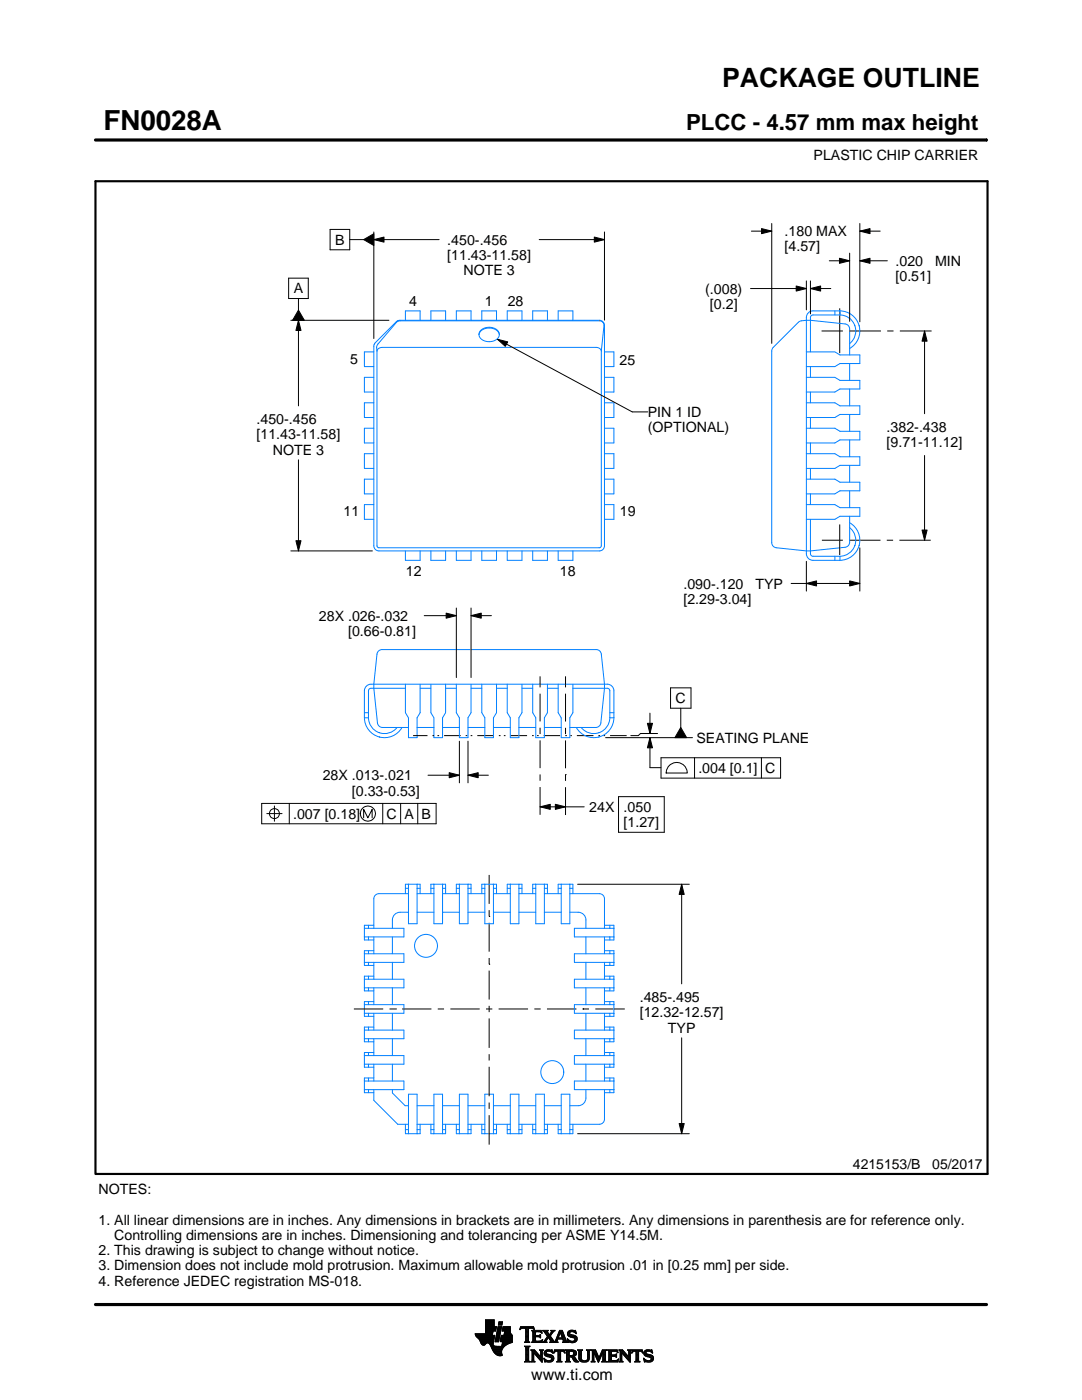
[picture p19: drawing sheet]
<svg xmlns="http://www.w3.org/2000/svg" width="216mm" height="279mm" viewBox="0 0 216 279" stroke-linecap="round" stroke-linejoin="round" font-family="sans-serif">
<defs><g id="words">
<text font-size="5.5" x="20.6" y="26">FN0028A</text>
<text font-size="5.3" x="144.1" y="17.4">PACKAGE OUTLINE</text>
<text font-size="4.4" x="136.9" y="26">PLCC - 4.57 mm max height</text>
<text font-size="3.2" x="106" y="275.3">www.ti.com</text>
<g font-size="2.8">
<text x="162.3" y="32">PLASTIC CHIP CARRIER</text>
<text x="156.6" y="47.1">.180 MAX</text>
<text x="66.9" y="48.8">B</text>
<text x="89.2" y="48.8">.450-.456</text>
<text x="89.2" y="51.9">[11.43-11.58]</text>
<text x="156.6" y="50.2">[4.57]</text>
<text x="178.7" y="53.1">.020</text>
<text x="186.6" y="53.1">MIN</text>
<text x="58.6" y="58.6">A</text>
<text x="92.5" y="54.9">NOTE 3</text>
<text x="140.7" y="58.6">(.008)</text>
<text x="178.7" y="56.1">[0.51]</text>
<text x="81.6" y="61">4</text>
<text x="96.8" y="61">1</text>
<text x="101.3" y="61">28</text>
<text x="141.7" y="61.6">[0.2]</text>
<text x="69.9" y="72.7">5</text>
<text x="123.6" y="72.8">25</text>
<text x="129.3" y="83.2">PIN 1 ID</text>
<text x="51.2" y="84.7">.450-.456</text>
<text x="51.2" y="87.7">[11.43-11.58]</text>
<text x="129.3" y="86.3">(OPTIONAL)</text>
<text x="176.9" y="86.2">.382-.438</text>
<text x="176.9" y="89.3">[9.71-11.12]</text>
<text x="54.4" y="90.8">NOTE 3</text>
<text x="68.5" y="103">11</text>
<text x="123.7" y="102.9">19</text>
<text x="81" y="115">12</text>
<text x="111.7" y="115">18</text>
<text x="136.4" y="117.5">.090-.120</text>
<text x="150.7" y="117.5">TYP</text>
<text x="63.6" y="123.9">28X .026-.032</text>
<text x="136.4" y="120.5">[2.29-3.04]</text>
<text x="69.5" y="126.9">[0.66-0.81]</text>
<text x="134.8" y="140.3">C</text>
<text x="139" y="148.3">SEATING PLANE</text>
<text x="64.4" y="155.7">28X .013-.021</text>
<text x="139.3" y="154.3">.004 [0.1] C</text>
<text x="70.2" y="158.8">[0.33-0.53]</text>
<text x="58.5" y="163.4">.007 [0.18]</text>
<text x="77.1" y="163.4">C A B</text>
<text x="117.6" y="162">24X .050</text>
<text x="124.4" y="165.1">[1.27]</text>
<text x="127.7" y="200">.485-.495</text>
<text x="127.7" y="203.1">[12.32-12.57]</text>
<text x="133.3" y="206.1">TYP</text>
<text x="170.2" y="233.3">4215153/B</text>
<text x="186" y="233.3">05/2017</text>
<text x="19.6" y="238.3">NOTES:</text>
<text x="19.6" y="244.4">1. All linear dimensions are in inches. Any dimensions in brackets are in millimeters. Any dimensions in parenthesis are for reference only.</text>
<text x="19.6" y="250.5">2. This drawing is subject to change without notice.</text>
<text x="22.8" y="247.5">Controlling dimensions are in inches. Dimensioning and tolerancing per ASME Y14.5M.</text>
<text x="19.6" y="253.5">3. Dimension does not include mold protrusion. Maximum allowable mold protrusion .01 in [0.25 mm] per side.</text>
<text x="19.6" y="256.6">4. Reference JEDEC registration MS-018.</text>
</g>
<text font-size=".4" x="103.1" y="28.1">SCALE 1.000</text>
</g></defs>
<g fill="none" stroke="#000" stroke-width=".2">
<path d="M19.1 27.9h177.7M196.8 27.7v.5M57.6 55.5h3.9v4.1h-3.9zM59.6 59.6v2.3M65.9 45.8h3.9v4.1h-3.9zM69.8 47.8h2.8M72.6 47.8l2-1.2v2.4zM74.6 47.8l2-.5v1zM74.6 46.3v21.3M74.6 47.8h13M107.6 47.8h13M118.6 47.3l2 .5-2 .5z"/>
<path d="M120.6 46.3v17.6M149.8 57.6h11.1M149.9 46.1h4.1M152 45.6l2 .5-2 .5zM154 44.6v23.9M158.9 57.1l2 .5-2 .5zM160.9 56.1v5.7M161.7 57.6l2-.5v1zM161.7 56.1v6.5M161.7 57.6h4.1M165.5 52h4M167.5 51.5l2 .5-2 .6z"/>
<path d="M169.5 50.5v13.6M171.6 46.1l2-.5v1zM171.6 52l2-.5v1.1zM171.6 44.6v19.6M171.6 52h5.5M171.6 46.1h4M58 63.9h19.6M59.6 61.9l1.1 2h-2.3zM59.6 63.9l.5 2.1h-1.1zM59.6 63.9v17.1M99.3 67.7l2 .5-.5 .9zM99.3 67.7l26.9 14.5h3.1"/>
<path d="M163.9 66.1h4.3M167.6 61.5v9M169.4 66.1h6.4M177 66.1h1.3M179.6 66.1h6.3M184.5 66.1l.5 2h-1zM184.5 66.1v16.5M59.6 91.8v18.1M184.5 90.9v16.9M58 109.9h16.3M59 107.9h1.1l-.5 2zM157.9 116.4h13.7"/>
<path d="M160.9 116.4l2-.5v1zM160.9 112v6M164 107.8h4.2M167.6 104.7v6.1M169.4 107.8h6.3M169.5 115.9l2.1 .5-2.1 .5zM171.6 109.3v8.7M176.9 107.8h1.3M179.5 107.8h6.2M184 105.8h1l-.5 2zM84.6 122.9h6.5M89 122.4l2.1 .5-2.1 .5z"/>
<path d="M91.1 121.3v13.9M94 122.9l2-.5v1zM94 121.3v13.9M94 122.9h4.1M107.8 135v2.2M107.8 138.4v5.6M112.8 135v2.2M112.8 138.4v5.6M133.8 137.3h4.1v4h-4.1zM85.4 154.7h6.3M89.6 154.2l2.1 .5-2.1 .5zM91.7 147.9v8.3"/>
<path d="M93.4 154.7l2-.5v1zM93.4 154.7h4M93.4 147.9v8.3M107.8 145.2v1.3M107.8 147.8v5.5M107.8 154.6v1.2M107.8 157.1v5.5M112.8 154.6h.1M112.8 145.3v1.2M112.8 147.8v5.5M112.8 154.6v1.2M112.8 157.1v5.6"/>
<path d="M120.8 147.2h17.4M123.4 159h9.1v7.1h-9.1zM129.2 144.4h1l-.5 2zM129.7 147.2l.5 2h-1zM129.7 147.2v6h2.2M129.7 142.3v4.1M131.2 146.4h-3.4l-.4 .4h-1.5M131.9 151.2h23.9v4.1h-23.9zM133.8 152.6a2.12 2.12 0 0 1 2.2-.2 2.12 2.12 0 0 1 1.1 1.9h-4.2l.1-.6 .3-.7zM135.8 145.2l1.2 2h-2.3zM135.8 141.3v3.9M138.6 151.2v4.1"/>
<path d="M151.9 151.2v4.1M52.2 160.3h34.8v4.1h-34.8zM53.2 162.4h3.1M54.8 160.8v3.1M57.7 160.3v4.1M72.6 163.2v-1.7l.8 1.7 .9-1.7v1.7M76.4 160.3v4.1M79.9 160.3v4.1M83.4 160.3v4.1M97.6 174.6v5.8M107.8 161l2-.5v1zM107.8 161h8.8"/>
<path d="M110.8 160.5l2 .5-2 .5zM115.3 176.5h22.2M136 176.5l.5 2h-1zM136 176.5v19.8M97.6 192.4h.1M97.6 182.9h.1M97.6 181.6v1.3M97.6 184.2v5.7M97.6 191.2v1.2M97.6 193.7v5.8M70.6 201.4h5.9M77.7 201.4h1.3"/>
<path d="M79 201.4h.1M80.2 201.4h5.9M87.3 201.4h1.3M89.9 201.4h5.8M97 201.4h1.2M97.6 200.7v1.3M97.6 203.3v5.8M97.6 210.4v1.2M97.6 212.9v5.9M99.5 201.4h5.9M106.6 201.4h1.3M109.1 201.4h5.9"/>
<path d="M116.3 201.4h.1M116.3 201.4h1.2M118.8 201.4h5.9M136 207.1v19.2M97.6 220v1.3M97.6 222.6v5.8M115.3 226.3h22.2M135.5 224.2h1l-.5 2.1zM94.8 266.2h3.5M94.8 266.3h3.5M94.9 266.4h3.3M94.9 266.5h3.8l-.2 1.2"/>
<path d="M94.9 266.5h3.8M95 266.6h3.7M95 266.7h3.7M95.1 266.8h3.6M95.2 266.9h3.4M95.3 267h3.3M95.4 267.1h3.2M95.5 267.2h3.1M95.6 267.3h3M95.7 267.4h2.8M95.7 267.5h2.8M95.8 267.6h2.7"/>
<path d="M95.8 267.7h2.7M95.9 267.8h2.6M95.9 267.9h2.5M95.9 268h2.5M96 268h1.1M96 268.1h1M96.1 268.2h.8M96.1 268.3h.7M96.2 268.4h.6M96.3 268.4h.4M96.9 266.1h1.4M96.9 266h1.4"/>
<path d="M96.9 265.9h1.4M96.9 265.8h1.5M96.9 265.7h1.5M96.9 264.7l2.2 .1-.2 .9h-.5l-.2 .8M96.9 265.6h2M96.9 265.5h2M96.9 265.4h2M96.9 265.3h2.1M96.9 265.2h2.1M96.9 265.1h2.1M96.9 265h2.1M96.9 264.9h2.1"/>
<path d="M96.9 264.8h2.2M96.9 264.6h1.7M96.9 264.5h1.7M96.9 264.4h1.7M96.9 264.3h1.7M96.9 264.2h1.7M96.9 264.1h1.7M96.9 264h1.7M96.9 263.9h1.7M96.9 263.8h1.7M96.9 263.7h1.7M96.9 263.6h1.7"/>
<path d="M96.9 263.5h1.7M96.9 263.4h1.7M97.5 268h.9M97.6 268.1h.8M97.7 268.2h.7M97.7 268.3h.7M97.8 268.4h.6M97.9 268.5h.6M97.9 268.6h.7M98 268.7h1.1M98 268.8h2.6M98 268.8h2.5"/>
<path d="M98.1 268.9h2.3M98.1 269h2.3M98.1 269.1h2.2M98.2 269.2h2.1M98.2 269.2h2M98.2 269.3h2M98.3 269.4h1.9M98.3 269.5h1.8M98.4 269.6h1.7M98.4 268v.4l.3 .2 2 .1M98.5 269.7h1.6M98.5 267.7l-.1 .3"/>
<path d="M98.5 269.8h1.6M98.6 269.9h1.5M98.6 264.8v-1.4h-1.7v2.8h-2.1l.1 .3 .8 .9 .6 1h.4l.5-.4 .4 .1 1 1.8 .8 .6h.8l-.1-1.1 .8-.9M98.6 270h1.5M98.7 270h1.4M98.8 270.1h1.3M98.8 267.7h.7M98.8 267.6h.7M98.8 267.5h.7M98.9 270.2h1.2M98.9 267.4h.7M98.9 267.3h.7"/>
<path d="M98.9 267.2h.7M98.9 267.1h.7M98.9 267h.7M98.9 270.3h1.3M99 266.9h.6M99 266.9h.7M99 266.8h.7M99 266.7h.7M99 266.6h.7M99 266.5h.7M99.1 270.4h1.1M99.1 266.4h.7"/>
<path d="M99.1 266.3h.7M99.1 266.2h.7M99.1 266.1h.7M99.1 266h.7M99.2 265.9h.7M99.2 265.8h.7M99.2 270.4h1M99.2 265.7h.7M99.2 265.6h.7M99.2 265.5h.7M99.3 265.4h.6M99.3 265.4h.7"/>
<path d="M99.3 265.3h.7M99.3 265.2h.7M99.3 265.1h.7M99.3 265h.7M99.4 270.5h.8M99.4 264.9h.7M99.4 264.8h.7M99.4 264.8h.7l-.6 3h-.7zM99.4 264.5l.2-.7h.7l-.2 .7h-.7M99.5 264.4h.6M99.5 264.3h.7M99.5 264.2h.7"/>
<path d="M99.5 264.1h.7M99.5 264h.7M99.5 263.9h.7M99.6 263.8h.7M99.8 270.6h.1M99.8 267.7h2.4M99.8 267.6h2.4M99.8 267.5h2.4M99.9 267.4h2.3M99.9 267.3h2.3M99.9 267.2h2.3M99.9 267.1h2.3"/>
<path d="M99.9 267h2.3M99.9 266.9h2.3M100 266.9h2.2M100 266.8h2.2M100 266.7h2.2M100 266.6h2.2M100 266.5h2.2M100.1 268.6h.7M100.2 268.5h.7M100.2 268.4h.8M100.2 268.4h.9M100.2 268.3h1"/>
<path d="M100.2 268.2h1.2M100.2 265.6h1.6M100.2 268.1h1.4M100.2 265.5h1.6M100.2 268h1.6M100.3 265.4h1.5M100.3 268h1.7M100.3 267.9h1.9M100.3 265.3h1.5M100.3 267.8h1.9M100.3 265.2h1.5M100.3 265.1h1.5"/>
<path d="M100.3 265h1.5M100.4 264.9h1.4M100.4 264.8h1.4M100.6 266.5l.1-.8h-.5l.2-.9h1.4l.1 1.1 .3 .6v1.4l-1.3 .6M100.6 266.4h1.5M100.6 266.3h1.4M100.6 266.2h1.4M100.6 266.1h1.3M100.7 266h1.2M100.7 265.9h1.2M100.7 265.8h1.1M100.7 265.7h1.1"/>
<path d="M102.2 266.5h-2.2l-.2 1.1 .1 .2h.4l-.2 .9M103.7 265.3h.1M103.8 265.2h.2M103.8 265h2.8M103.8 264.9h2.7M103.9 264.8h2.6M104.7 267.8h1M104.7 271.8h1.1M104.7 268.7h1M104.8 267.7h.7M104.8 271.7h.8M104.9 265.2h.6"/>
<path d="M104.9 268.9h.6M104.9 267.6h.6M104.9 267.5l-.2 .3M104.9 267.5h.6M104.9 267.4h.6M104.9 267.3h.6M104.9 267.2h.6M104.9 267.1h.6M104.9 267h.6M104.9 266.8h.6M104.9 266.7h.6M104.9 266.6h.6"/>
<path d="M104.9 266.5h.6M104.9 266.4h.6M104.9 266.3h.6M104.9 266.2h.6M104.9 266.1h.6M104.9 265.9h.6M104.9 265.8h.6M104.9 265.7h.6M104.9 265.6h.6M104.9 265.5h.6M104.9 265.4h.6M104.9 265.3h.6"/>
<path d="M104.9 271.5h.6M104.9 269h.6M104.9 271.4h.6M104.9 271.4v-2.4l-.2-.4h1.1l-.3 .4v2.4M104.9 271.4l-.2 .4h1.1l-.3-.4M104.9 271.3h.6M104.9 271.2h.6M104.9 271.1h.6M104.9 271h.6M104.9 270.9h.6M104.9 270.8h.6M104.9 270.6h.6"/>
<path d="M104.9 270.5h.6M104.9 270.4h.6M104.9 270.3h.6M104.9 270.2h.6M104.9 270.1h.6M104.9 270h.6M104.9 269.9h.6M104.9 269.8h.6M104.9 269.6h.6M104.9 269.5h.6M104.9 269.4h.6M104.9 269.3h.6"/>
<path d="M104.9 269.2h.6M104.9 269.1h.6M105.5 267.5l.2 .3M105.5 267.5v-2.3l.7-.1 .4 .3-.1-.6h-2.6l-.1 .6 .4-.3 .7 .1v2.3M105.7 267.8h-1M105.9 271.8h.8M105.9 269.4h.8M106.1 269.5h.7M106.1 267.8h2M106.1 271.7h.5M106.2 269.6h.7M106.2 271.5h.3"/>
<path d="M106.2 265.6h1.8M106.2 269.8h.8M106.2 271.4h.3M106.2 271.4l-.3 .4h.8l-.2-.4M106.2 271.3h.3M106.2 271.2h.3M106.2 271.1h.3M106.2 271h.3M106.2 270.9h.3M106.2 270.8h.3M106.2 270.6h.3M106.2 270.5h.3"/>
<path d="M106.2 270.4h.3M106.2 270.3h.3M106.2 270.2h.3M106.2 270.1h.3M106.2 270h1M106.2 269.9h.9M106.2 269.8v1.6M106.2 269.8l-.3-.4h.8l1.2 1.4M106.3 267.7h1.8M106.3 265.7h1.8M106.3 267.6h.6M106.3 265.8h.6"/>
<path d="M106.3 267.5l-.2 .3M106.3 267.5h.5M106.3 267.4h.5M106.3 267.3h.5M106.3 267.2h.5M106.3 267.1h.5M106.3 267h.5M106.3 266.8h.5M106.3 266.7h1.6M106.3 266.6h1.6M106.3 266.5h.5M106.3 266.4h.5"/>
<path d="M106.3 266.3h.5M106.3 266.2h.5M106.3 266.1h.5M106.3 265.9h.5M106.4 265.2h.2M106.5 270h.1M106.5 270v1.4M106.5 265.3h.1M106.6 270.1h.7M106.7 270.2h.7M106.8 270.3h.7M106.8 265.9l.2-.1h.6l.6 .2-.2-.5h-1.9l.2 .3v1.7"/>
<path d="M106.8 265.9v.6h.8l.3-.2v.7M106.9 270.4h.7M107 270.5h.7M107.1 270.6h.7M107.2 270.8h1M107.3 270.9h.9M107.4 271h.8M107.5 271.1h.7M107.6 271.2h.6M107.6 266.5h.3M107.7 271.3h.5M107.7 269.4h.7"/>
<path d="M107.7 266.8h.2M107.7 267.6h.5M107.8 266.4h.1M107.8 271.4h.4M107.8 267h.1M107.8 265.8h.3M107.8 269.5h.5M107.9 271.5h.3M107.9 269.6h.3M107.9 267l-.3-.2h-.8l.1 .8h.9l.5-.2M107.9 269.8h.3M107.9 270.6h.3"/>
<path d="M107.9 270.5h.3M107.9 270.4h.3M107.9 270.3h.3M107.9 270.2h.3M107.9 270.1h.3M107.9 270h.3M107.9 269.9h.3M107.9 269.8v1M107.9 269.8l-.2-.4h.7l-.2 .4M108 271.7h.2M108 265.9h.1M108 267.5h.2"/>
<path d="M108.1 271.8h.1M108.1 266.1h.1M108.2 267.4h.1M108.2 269.8v2.1l-1.7-1.9M108.2 267.8h.9M108.3 267.4l-.2 .5-2-.1M108.3 265.6h1M108.5 267.7h.5M108.5 271.1l.8 .4h.5l.2-.2-.1-.3-1-.4-.3-.3 .1-.7 .8-.2 .5 .1 .2-.1 .1 .6-.9-.3-.3 .1-.1 .3 1.3 .4 .2 .6M108.5 271.1h.1M108.5 265.7h.7M108.5 271.2h.2"/>
<path d="M108.6 271.3h.2M108.6 270.1h.4M108.6 270h.4M108.6 270.2h.6M108.6 267.6h.4M108.6 271.4h.4M108.6 269.9h.4M108.6 270.3h1M108.6 265.8h.7M108.6 271.5h.8M108.6 269.8h.5M108.7 271.7h1.5"/>
<path d="M108.7 270.4h1.3M108.7 267.5h.3M108.7 271.8h.1M108.7 265.9h.6M108.7 269.6h1.5M108.8 267.4h.3M108.8 270.5h1.5M108.8 266.1h.6M108.8 269.5h1.4M108.8 267.3h.4M108.9 266.2h.6M108.9 267.2h.4"/>
<path d="M108.9 266.3h.6M108.9 270.6h1.5M109 267.1h.3M109 266.4h1M109.1 271.8h.9M109.1 269.4h.7M109.1 267h.9M109.1 266.5h.8M109.1 267.8h-.9M109.2 266.8h.8M109.2 266.6h.6M109.2 266.7h.7"/>
<path d="M109.2 266.7l-.6 .9-.4 .2M109.3 270.8h1.1M109.5 267.1h.6M109.6 267.2h.6M109.7 271.5h.7M109.7 267.3h.6M109.7 267.8l.2-.1-.5-.8-.4 .8 .1 .1M109.7 267.8h1.6M109.7 266.3h.4M109.7 267.4h.6M109.8 270.9h.7M109.8 266.2h.3"/>
<path d="M109.8 266.6l.9 1.2 1-2.3h.5l.8 2.1 .3 .2M109.8 267.5h.6M109.9 266.1h.3M109.9 269.8h.4M109.9 267.6h.6M109.9 267.7h.7M109.9 271.4h.5M109.9 265.9h.4M110 271h.5M110 265.6h.7M110 265.9l-.4 .5-.4-.6 .2-.3h-1.1l.9 1.2M110 265.9l.1-.2-.2-.2h.8l-.9 1.1"/>
<path d="M110 271.3h.5M110 265.8h.4M110 271.1h.5M110 271.2h.5M110.1 269.4h.1M110.1 265.7h.4M110.1 269.9h.2M110.2 270h.1M110.5 270h.1M110.5 269.9h.2M110.5 271.1l-.3 .6-.7 .2-.6-.2-.2 .1-.2-.7M110.5 269.8h.3"/>
<path d="M110.6 269.6h2.1M110.6 269.5h2M110.6 269.4h2M110.7 267.7h.5M110.8 267.6h.4M110.9 267.5h.3M110.9 267.4h.3M111 267.3h.3M111 267.2h1.8M111 267.1h1.8M111.1 267h.3M111.1 271.8h1"/>
<path d="M111.1 266.8h.4M111.2 266.7h.3M111.2 267.5l.1-.2h1l.1 .2M111.2 267.5v.3h.1M111.2 266.6h.3M111.3 266.5h.3M111.3 271.7h.6M111.3 266.4h.3M111.3 271.5h.6M111.3 267.8h-1.6M111.3 269.8h.6M111.4 266.3h.3"/>
<path d="M111.4 271.4h.5M111.4 271.4l-.1-1.7h-.4l-.4 .4 .2-.7h1.9l.1 .7-.4-.4h-.4v1.7M111.4 270.5h.5M111.4 270.4h.5M111.4 270.3h.5M111.4 270.2h.5M111.4 270.1h.5M111.4 270h.5M111.4 269.9h.5M111.4 271.4l-.3 .4h1l-.2-.4M111.4 271.3h.5M111.4 271.2h.5"/>
<path d="M111.4 271.1h.5M111.4 271h.5M111.4 270.9h.5M111.4 270.8h.5M111.4 270.6h.5M111.4 266.2h.3M111.4 266.1h.4M111.5 265.9h.9M111.5 265.8h.8M111.6 265.7h.7M111.6 265.6h.6M111.8 265.9l.4 1.1h-.8z"/>
<path d="M111.9 266.1h.5M111.9 266.2h.5M111.9 266.3h.6M112 266.4h.5M112 266.5h.6M112.1 266.6h.5M112.1 266.7h.6M112.1 266.8h.6M112.2 267h.5M112.2 267.8h1.1M112.3 267.3h.6M112.3 267.4h.6"/>
<path d="M112.4 267.5h.6M112.4 267.5v.3h-.2M112.4 269.8h.3M112.4 267.6h.6M112.4 267.7h.7M112.6 269.9h.1M112.6 270h.2M112.8 271.8h1M112.8 269.4h1.6M113 269.5h1.7M113 271.7h.7M113 269.6h1.9"/>
<path d="M113 271.5h.6M113 269.8h.6M113 271.4h.6M113 271.4l-.2 .4h1l-.2-.4M113 271.3h.6M113 271.2h.6M113 271.1h.6M113 271h.6M113 270.9h.6M113 270.8h1.5M113 270.6h1.6M113 270.5h1.8"/>
<path d="M113 270.4h.6M113 270.3h.6M113 270.2h.6M113 270.1h.6M113 270h.6M113 269.9h.6M113 269.8v1.6M113 269.8l-.2-.4h1.5l.5 .2 .2 .3v.4l-.2 .3-.4 .1M113.2 267.3h.2M113.2 267.4h.3M113.2 266.2h.5M113.2 266.3h.6"/>
<path d="M113.2 266.1h.5M113.3 267.5h.3M113.3 267.8h-1.1M113.3 266.4h.9M113.3 265.9h.4M113.3 267.6h.6M113.3 266.5h1.3M113.3 267.7h1.6M113.3 265.8h.5M113.3 267.8h.2M113.4 266.6h1.5M113.4 265.7h1.5"/>
<path d="M113.4 265.7l.5-.2 .7 .1 .2-.1 .1 .7-.7-.4h-.4l-.1 .3 .1 .2 .9 .2 .4 .3 .1 .5-.3 .5-.6 .2-.7-.2-.2 .1-.2-.7 .9 .5 .4-.1 .2-.3-.1-.3-1.2-.4-.2-.5zM113.5 266.7h1.5M113.5 265.6h1.4M113.6 271.4v-.6h.4l.7 .9 .8 .1M113.6 269.9l.1-.2 .7 .2v.4l-.4 .2M113.6 269.9v.6M113.7 267.8h1.1M113.8 266.8h1.3M113.8 265.5h.6M114 268h.4M114.1 270.9h.6M114.2 271h.6"/>
<path d="M114.2 271.1h.7M114.3 271.2h.6M114.3 267h.8M114.3 269.8h.7M114.3 270.4h.6M114.4 271.3h.6M114.4 270.7l1.1 1.1M114.4 270.7h.1M114.4 271.4h.7M114.4 269.9h.6M114.4 270.3h.6M114.5 267.6h.5"/>
<path d="M114.5 270.2h.5M114.5 270h.5M114.5 265.8h.4M114.5 270.1h.5M114.5 271.5h.7M114.6 271.7h.7M114.6 267.1h.6M114.6 267.5h.5M114.7 267.2h.5M114.7 267.4h.5M114.7 265.9h.3M114.7 267.3h.5"/>
<path d="M114.7 271.8h.8M114.8 266.1h.2M114.9 266.2h.1M115.3 269.4h.9M115.4 269.5h.7M115.5 269.6h.5M115.5 269.8h.5M115.5 269.8v1.4l.4 .5 .6 .2 .6-.1 .4-.3 .1-.5M115.5 271h.5M115.5 270.9h.5M115.5 270.8h.5M115.5 270.6h.5"/>
<path d="M115.5 270.5h.5M115.5 270.4h.5M115.5 270.3h.5M115.5 270.2h.5M115.5 270.1h.5M115.5 270h.5M115.5 269.9h.5M115.5 269.8l-.2-.4h.9l-.2 .4M115.5 271.1h.5M115.5 271.2h.5M115.5 271.3h.6M115.6 271.4h.6"/>
<path d="M115.7 271.5h.8M115.8 271.7h1.5M116 271l.2 .4 .4 .2 .5-.2 .2-.4M116 269.8v1.2M116 271.8h1.1M116.8 271.5h.6M117 269.4h.8M117.1 271.4h.4M117.2 269.5h.5M117.2 271.3h.4M117.2 269.6h.4M117.2 271.2h.4"/>
<path d="M117.2 271.1h.4M117.3 269.8h.3M117.3 271h.3M117.3 270.9h.3M117.3 270.8h.3M117.3 270.6h.3M117.3 270.5h.3M117.3 270.4h.3M117.3 270.3h.3M117.3 270.2h.3M117.3 270.1h.3M117.3 270h.3"/>
<path d="M117.3 269.9h.3M117.6 269.8l.2-.4h-.8l.2 .3 .1 1.3M117.6 269.8v1.2M118 271.8h.7M118 269.4h.8M118.1 269.5h.8M118.1 271.7h.5M118.2 269.6h.7M118.2 271.5h.3M118.2 269.8h.8M118.2 271.4h.3M118.2 269.8l-.2-.4h.8l.7 1.6 .7-1.6h.9l-.3 .4"/>
<path d="M118.2 271.4l-.2 .4h.7l-.2-.4M118.2 271.3h.3M118.2 271.2h.3M118.2 271.1h.3M118.2 271h.3M118.2 270.9h.3M118.2 270.8h.3M118.2 270.6h.3M118.2 270.5h.3M118.2 270.4h.3M118.2 270.3h.3M118.2 270.2h.3"/>
<path d="M118.2 270.1h.3M118.2 270h.9M118.2 269.9h.8M118.2 269.8v1.6M118.6 270.1h.5M118.6 270.2h.6M118.7 270.3h.5M118.7 270.4h.6M118.8 270.5h.5M118.8 270.6h.6M118.9 270.8h.5M118.9 270.9h.6"/>
<path d="M119 271h.8M119 271.1h.8M119.1 271.2h.6M119.1 271.3h.6M119.2 271.4h.4M119.2 271.5h.4M119.3 271.7h.2M119.3 271.8h.2M119.6 270.9h.3M119.6 270.8h.3M119.7 270.6h.3M119.7 270.5h.3"/>
<path d="M119.8 270.4h.3M119.8 270.3h.3M119.9 270.2h.3M119.9 270.1h.3M120 270h.8M120 269.9h.8M120 269.8h.8M120.1 271.8h1M120.1 269.6h.7M120.1 269.5h.8M120.2 269.4h.9M120.2 271.7h.7"/>
<path d="M120.3 271.5h.5M120.3 271.4h.5M120.3 271.4l-.2 .4h1l-.3-.4M120.3 271.4v-1.5l-.9 2-.9-2v1.5M120.3 271.3h.5M120.3 271.2h.5M120.3 271.1h.5M120.3 271h.5M120.3 270.9h.5M120.3 270.8h.5M120.3 270.6h.5M120.3 270.5h.5"/>
<path d="M120.3 270.4h.5M120.3 270.3h.5M120.3 270.2h.5M120.3 270.1h.5M120.8 269.8v1.6M121.2 271.8h2M121.2 269.4h1.9M121.4 269.5h1.8M121.4 271.7h1.9M121.5 269.6h1.7M121.5 271.5h1.8M121.5 269.8h.5"/>
<path d="M121.5 271.4h.5M121.5 269.8l-.3-.4h1.9l.2 .6M121.5 269.9h.5M121.5 269.8v1.6M121.5 271.3h.5M121.5 271.2h.5M121.5 271.1h.5M121.5 271h.5M121.5 270.9h.5M121.5 270.8h.5M121.5 270.6h1.5M121.5 270.5h1.5"/>
<path d="M121.5 270.4h1.5M121.5 270.3h.5M121.5 270.2h.5M121.5 270.1h.5M121.5 270h.5M122.6 270.4l.4-.2v.7l-.2-.2h-.8v.8h.2M122.9 270.8h.1M122.9 270.3h.1M123 269.8h.3M123.1 271.4h.3M123.2 269.9h.1M123.3 270h.1"/>
<path d="M123.3 270l-.4-.3h-.8l-.1 .7M123.3 271.3h.1M123.4 271.2h.1M123.4 271.2l-.2 .6h-2l.3-.4M123.4 271.2l-.3 .3h-.4M123.5 271.8h.8M123.5 269.4h.7M123.6 269.5h.7M123.7 271.7h.5M123.7 269.6h.7M123.7 271.5h.4M123.7 269.8h.8"/>
<path d="M123.7 271.4h.4M123.7 271.4l-.2 .4h.8l-.2-.4M123.7 271.3h.4M123.7 271.2h.4M123.7 271.1h.4M123.7 271h.4M123.7 270.9h.4M123.7 270.8h.4M123.7 270.6h.4M123.7 270.5h.4M123.7 270.4h.4M123.7 270.3h.4"/>
<path d="M123.7 270.2h.4M123.7 270.1h.4M123.7 270h1M123.7 269.9h.9M123.7 269.8v1.6M123.7 269.8l-.2-.4h.7l1.2 1.4 .1-1M124.1 270v1.4M124.1 270h.1M124.2 270.1h.6M124.2 270.2h.7M124.3 270.3h.7M124.4 270.4h.7"/>
<path d="M124.5 270.5h.7M124.6 270.6h.7M124.7 270.8h1.1M124.8 270.9h1M124.9 271h.9M125 271.1h.8M125.1 271.2h.7M125.2 271.3h.6M125.2 269.4h.8M125.3 271.4h.5M125.4 269.5h.5M125.4 271.5h.4"/>
<path d="M125.4 269.6h.4M125.5 269.8h.3M125.5 269.8l-.3-.4h.8l-.2 .4M125.5 270.4h.3M125.5 270.3h.3M125.5 270.2h.3M125.5 270.1h.3M125.5 270h.3M125.5 269.9h.3M125.5 270.6h.3M125.5 270.5h.3M125.5 271.7h.3"/>
<path d="M125.6 271.8h.2M125.8 269.8v2.1l-1.7-1.9M126 270h.1M126.1 269.9h.1M126.1 269.8h.3M126.1 269.6h2.1M126.2 269.5h2M126.2 269.4h2M126.6 271.8h1.1M126.9 271.7h.6M126.9 271.5h.5M126.9 269.8h.5"/>
<path d="M126.9 271.4h.5M126.9 271.4v-1.7h-.5l-.3 .4 .1-.7h1.9l.2 .7-.4-.4h-.5v1.7M126.9 270.5h.5M126.9 270.4h.5M126.9 270.3h.5M126.9 270.2h.5M126.9 270.1h.5M126.9 270h.5M126.9 269.9h.5M126.9 271.4l-.3 .4h1.1l-.3-.4M126.9 271.3h.5M126.9 271.2h.5"/>
<path d="M126.9 271.1h.5M126.9 271h.5M126.9 270.9h.5M126.9 270.8h.5M126.9 270.6h.5M128 269.8h.3M128.1 269.9h.2M128.2 270h.1M128.4 271.1h.1M128.4 271.2h.2M128.5 271.3h.2M128.5 270.1h.4"/>
<path d="M128.5 270h.4M128.5 270.2h.6M128.5 271.4h.4M128.5 269.9h.4M128.5 270.3h1M128.5 271.5h.8M128.5 269.8h.5M128.6 271.7h1.5M128.6 270.4h1.3M128.6 271.8h.1M128.6 269.6h1.5M128.7 270.5h1.5"/>
<path d="M128.7 269.5h1.4M128.8 270.6h1.5M128.9 271.8h1M129 269.4h.7M129.1 270.8l-.6-.4 .1-.7 .5-.3 .8 .1 .2-.1 .1 .7-.8-.4-.4 .1-.1 .2 1.3 .5 .2 .6M129.1 270.8l.8 .2v.4l-.7 .1-.8-.4M129.2 270.8h1.1M129.6 271.5h.7M129.6 270.9h.8M129.8 269.8h.4M129.8 271.4h.5M129.9 271h.5"/>
<path d="M129.9 271.3h.5M129.9 271.1h.5M129.9 271.2h.5M129.9 269.4h.2M130 269.9h.2M130.1 270h.1M130.4 271.1l-.3 .6-.7 .2-.6-.2-.2 .1-.2-.7"/>
<circle cx="54.8" cy="162.4" r="1.01"/>
<circle cx="73.4" cy="162.4" r="1.52"/>
</g>
<g fill="#000">
<path d="M72.6 47.8l2-1.2v2.4zM74.6 47.8l2-.5v1zM118.6 47.3l2 .5-2 .5zM152 45.6l2 .5-2 .5zM158.9 57.1l2 .5-2 .5zM161.7 57.6l2-.5v1zM167.5 51.5l2 .5-2 .6zM171.6 46.1l2-.5v1zM171.6 52l2-.5v1.1zM59.6 63.9l.5 2.1h-1.1zM59.6 61.9l1.1 2h-2.3zM99.3 67.7l2 .5-.5 .9z"/>
<path d="M184.5 66.1l.5 2h-1zM59 107.9h1.1l-.5 2zM160.9 116.4l2-.5v1zM169.5 115.9l2.1 .5-2.1 .5zM184 105.8h1l-.5 2zM89 122.4l2.1 .5-2.1 .5zM94 122.9l2-.5v1zM89.6 154.2l2.1 .5-2.1 .5zM93.4 154.7l2-.5v1zM129.2 144.4h1l-.5 2zM129.7 147.2l.5 2h-1zM135.8 145.2l1.2 2h-2.3z"/>
<path d="M107.8 161l2-.5v1zM110.8 160.5l2 .5-2 .5zM136 176.5l.5 2h-1zM135.5 224.2h1l-.5 2.1z"/>
</g>
<path d="M19 36.2h178.1v198.1h-178.1z" fill="none" stroke="#000" stroke-width=".43"/>
<path d="M19 27.9h177.8M19 260.3h177.8" fill="none" stroke="#000" stroke-width=".63"/>
<g fill="none" stroke="#0080ff" stroke-width=".2">
<path d="M74.6 70.2h-1.9v3h1.9M74.6 75.3h-1.9v2.9h1.9M74.9 68.4l4.2-4.2 .5-.3h40a1.02 1.02 0 0 1 1 1v44a1.02 1.02 0 0 1-1 1h-44a1.02 1.02 0 0 1-1-1v-39.8zM75.2 70l.4-.4 .6-.3h42.8l.7 .3 .3 .4M80.9 63.9v-1.9h2.9v1.9M86 63.9v-1.9h2.9v1.9M91.1 63.9v-1.9h2.9v1.9M95.6 66.8l.1 .5 .5 .5 .6 .3 .8 .1 .8-.1 .6-.3 .5-.5 .1-.5M95.6 66.8l.1-.6 .5-.5 .6-.3 .8-.1 .8 .1 .6 .3 .5 .5 .1 .6M96.1 63.9v-1.9h3v1.9M99.6 66.8l-.2-.5-.4-.5-.7-.2-.7-.1-.7 .1-.7 .2-.4 .5-.2 .5M101.2 63.9v-1.9h3v1.9"/>
<path d="M106.3 63.9v-1.9h2.9v1.9M111.4 63.9v-1.9h2.9v1.9M119.6 64h-39.8l-.7 .3-3.7 4.3a1.34 1.34 0 0 0-.2 1.4M119.6 64a.92 .92 0 0 1 .9 .9l-.5 5.1M120 70v38.9l-.1 .2-.3 .2h-44.2l-.2-.4v-38.9M120.6 75.3h1.9v2.9h-1.9M120.6 70.2h1.9v3h-1.9M160.9 75.3h5.7l1 .6h4v1.7h-4l-1 .6h-5.7M160.9 70.2h5.7l1 .6h4v1.8h-4l-1 .6h-5.7M161.7 73.2v2.1M161.7 78.2v2.2M166.6 62v.9"/>
<path d="M167.6 62v.9M169.5 70.8v-5.1a1.02 1.02 0 0 0-.9-1.1l-6.9-.7a3.2 3.2 0 0 0-2.4 .4l-5 5-.3 .7v38.3a1.02 1.02 0 0 0 .9 1l6.8 .6 6.9-.7a1.02 1.02 0 0 0 .9-1v-5.2M169.5 72.6v3.3M169.5 77.6v3.4M169.5 69.5a4 4 0 0 0 1.9-4.5 4 4 0 0 0-3.8-3h-5.4a1.32 1.32 0 0 0-1.3 1.4v47.1a1.32 1.32 0 0 0 1.3 1.3h5.4a4 4 0 0 0 3.8-3 4 4 0 0 0-1.9-4.5M169.5 68.6a3.2 3.2 0 0 0 1.1-3.6 3.2 3.2 0 0 0-3-2.1h-5.4l-.4 .2-.1 7.1M74.6 80.4h-1.9v2.9h1.9M74.6 85.5h-1.9v2.9h1.9M74.6 90.5h-1.9v3h1.9M74.6 95.6h-1.9v3h1.9M120.6 95.6h1.9v3h-1.9M120.6 90.5h1.9v3h-1.9"/>
<path d="M120.6 85.5h1.9v2.9h-1.9M120.6 80.4h1.9v2.9h-1.9M160.9 95.6h5.7l1 .6h4v1.8h-4l-1 .6h-5.7M160.9 90.5h5.7l1 .7h4v1.7h-4l-1 .6h-5.7M160.9 85.5h5.7l1 .6h4v1.7h-4l-1 .6h-5.7M160.9 80.4h5.7l1 .6h4v1.7h-4l-1 .6h-5.7M161.7 83.3v2.2M161.7 88.4v2.1M161.7 93.5v2.1M161.7 98.6v2.1M169.5 82.7v3.4M169.5 87.8v3.4"/>
<path d="M169.5 92.9v3.3M169.5 98v3.3M74.6 100.7h-1.9v2.9h1.9M80.9 109.9v1.9h2.9v-1.9M86 109.9v1.9h2.9v-1.9M91.1 109.9v1.9h2.9v-1.9M96.1 109.9v1.9h3v-1.9M101.2 109.9v1.9h3v-1.9M106.3 109.9v1.9h2.9v-1.9M111.4 109.9v1.9h2.9v-1.9M120.6 100.7h1.9v2.9h-1.9M160.9 100.7h5.7l1 .6h4v1.7h-4l-1 .6h-5.7"/>
<path d="M161.7 103.6l.1 7.2 .4 .2h5.4a3.2 3.2 0 0 0 3-2.1 3.2 3.2 0 0 0-1.1-3.6M166.6 111v.8M167.6 111v.8M80.9 137.4h-7.1l-.3 .5v5.3a3.2 3.2 0 0 0 2.2 3 3.2 3.2 0 0 0 3.5-1M80.9 136.5v5.7l.6 1.1v3.9h1.7v-3.9l.6-1.1v-5.7M83.8 137.4h2.2M86 136.5v5.7l.6 1.1v3.9h1.7v-3.9l.6-1.1v-5.7M88.9 137.4h2.2M91.1 136.5v5.7l.6 1.1v3.9h1.7v-3.9l.6-1.1v-5.7M94 137.4h2.1M96.1 136.5v5.7l.6 1.1v3.9h1.8v-3.9l.6-1.1v-5.7M99.1 137.4h2.1"/>
<path d="M101.2 136.5v5.7l.6 1.1v3.9h1.7v-3.9l.7-1.1v-5.7M104.2 137.4h2.1M106.3 136.5v5.7l.6 1.1v3.9h1.7v-3.9l.6-1.1v-5.7M109.2 137.4h2.2M111.4 136.5v5.7l.6 1.1v3.9h1.7v-3.9l.6-1.1v-5.7M114.3 137.4h7.1l.3 .5v5.3a3.2 3.2 0 0 1-2.2 3 3.2 3.2 0 0 1-3.5-1M72.7 142.2h.8M72.7 143.3h.8M80.2 145.2a4 4 0 0 1-4.5 1.9 4 4 0 0 1-3-3.9v-5.3a1.32 1.32 0 0 1 1.3-1.4h47.2a1.32 1.32 0 0 1 1.3 1.4v5.3a4 4 0 0 1-3 3.9 4 4 0 0 1-4.5-1.9M81.5 145.2h-5.2a1.02 1.02 0 0 1-1-.9l-.7-6.9 .6-6.9a1.02 1.02 0 0 1 1-.9h42.8a1.02 1.02 0 0 1 1 .9l.6 6.9-.7 6.9a1.02 1.02 0 0 1-1 .9h-5.2M83.2 145.2h3.4M88.3 145.2h3.4"/>
<path d="M93.4 145.2h3.3M98.5 145.2h3.3M103.5 145.2h3.4M108.6 145.2h3.4M121.7 143.3h.8M121.7 142.2h.8M80.9 177.3h.6M80.9 178.4v-1.9h2.9v1.9M81.5 176.5v7.9h1.7l.1-7.9M81.5 178.4h-5.9a1.02 1.02 0 0 0-1 1v5.9M83.2 178.4h3.4M83.8 177.3h-.6"/>
<path d="M86 177.3h.6M86 178.4v-1.9h2.9v1.9M86.6 176.5v7.9h1.7v-7.9M88.3 178.4h3.4M88.9 177.3h-.6M91.1 177.3h.6M91.1 178.4v-1.9h2.9v1.9M91.6 176.5l.1 7.9h1.7v-7.9M93.4 178.4h3.3M94 177.3h-.6M96.1 177.3h.6M96.1 178.4v-1.9h3v1.9"/>
<path d="M96.7 176.5h.1M96.7 177.3h.1M96.7 176.5v7.9h1.8v-7.9M98.5 178.4h3.3M98.5 176.5h.1M98.5 177.3h.1M98.5 177.3h.6M101.2 177.3h.6M101.2 178.4v-1.9h3v1.9M101.8 176.5h.1M101.8 177.3h.1M101.8 176.5v7.9h1.7v-7.9"/>
<path d="M103.5 178.4h3.4M103.6 176.5h-.1M103.6 177.3h-.1M103.6 177.3h.6M106.3 177.3h.6M106.3 178.4v-1.9h2.9v1.9M106.9 176.5v7.9h1.7l.1-7.9M108.6 178.4h3.4M109.2 177.3h-.6M111.4 177.3h.6M111.4 178.4v-1.9h2.9v1.9M112 176.5v7.9h1.7v-7.9"/>
<path d="M113.7 178.4h5.9a1.02 1.02 0 0 1 1 1v5.9M114.3 177.3h-.6M72.7 190.3h7.9v1.8h-7.9M72.7 195.4h7.9v1.7l-7.9 .1M72.7 185.2l7.9 .1v1.7h-7.9M73.5 189.7v.6M73.5 194.8v.6M73.5 184.7v.6M73.5 199.9v.6M73.5 192.1v.6M73.5 197.1v.7M73.5 187v.6"/>
<path d="M74.6 184.7h-1.9v2.9h1.9M74.6 189.7h-1.9v3h1.9M74.6 194.8h-1.9v3h1.9M74.6 199.9h-1.9v2.9h1.9M74.6 187v3.3M74.6 192.1v3.3M74.6 197.1v3.4M78.3 187v3.3M78.3 192.1v3.3M78.3 197.1v3.4M81.5 182.1h-1.7a1.52 1.52 0 0 0-1.5 1.5v1.7M83.2 182.1h3.4"/>
<path d="M88.3 182.1h3.4M93.4 182.1h3.3M98.5 182.1h3.3M103.5 182.1h3.4M108.6 182.1h3.4M113.7 182.1h1.7a1.52 1.52 0 0 1 1.5 1.5v1.7M116.9 187v3.3M116.9 192.1v3.3M116.9 197.1v3.4M120.6 187v3.3M120.6 192.1v3.3M120.6 197.1v3.4"/>
<path d="M120.6 184.7h1.9v2.9h-1.9M120.6 189.7h1.9v3h-1.9M120.6 194.8h1.9v3h-1.9M120.6 199.9h1.9v2.9h-1.9M121.7 197.1v.7M121.7 192.1v.6M121.7 187v.6M121.7 194.8v.6M121.7 189.7v.6M121.7 184.7v.6M121.7 199.9v.6M122.5 195.4h-7.9v1.7l7.9 .1"/>
<path d="M122.5 190.3h-7.9v1.8h7.9M122.5 185.2l-7.9 .1v1.7h7.9M72.7 205.6h.1M72.7 210.6l7.9 .1v1.7h-7.9M72.7 215.7h7.9v1.8h-7.9M72.7 200.5h.1M72.7 207.3h.1M72.7 202.2v.1M72.7 200.5h7.9v1.7h-7.9M72.7 205.6h7.9v1.7h-7.9M73.5 205.6h.1M73.5 210.1v.6"/>
<path d="M73.5 215.1v.6M73.5 200.5h.1M73.5 202.3v.5M73.5 205v.6M73.5 207.3v.6M73.5 207.3h.1M73.5 212.4v.6M73.5 217.5v.6M73.5 202.2v.1M74.6 205h-1.9v2.9h1.9M74.6 210.1h-1.9v2.9h1.9M74.6 215.1h-1.9v3h1.9"/>
<path d="M74.6 202.2v3.4M74.6 207.3v3.4M74.6 212.4v3.3M74.6 217.5v2.1l4.8 4.8h2.1M78.3 217.5v.6l2.5 2.6h.7M78.3 202.2v3.4M78.3 207.3v3.4M78.3 212.4v3.3M116.9 217.5v1.6a1.52 1.52 0 0 1-1.5 1.6h-1.7M116.9 202.2v3.4M116.9 207.3v3.4M116.9 212.4v3.3"/>
<path d="M120.6 217.5v5.9a1.02 1.02 0 0 1-1 1h-5.9M120.6 202.2v3.4M120.6 207.3v3.4M120.6 212.4v3.3M120.6 205h1.9v2.9h-1.9M120.6 210.1h1.9v2.9h-1.9M120.6 215.1h1.9v3h-1.9M121.7 217.5v.6M121.7 212.4v.6M121.7 202.2v.1M121.7 207.3h.1M121.7 205.6h.1"/>
<path d="M121.7 200.5h.1M121.7 215.1v.6M121.7 210.1v.6M121.7 202.3v.5M121.7 205v.6M121.7 207.3v.6M122.5 202.2v.1M122.5 207.3h.1M122.5 205.6h-7.9v1.7h7.9M122.5 200.5h-7.9v1.7h7.9M122.5 215.7h-7.9v1.8h7.9M122.5 210.6l-7.9 .1v1.7h7.9"/>
<path d="M122.5 205.6h.1M122.5 200.5h.1M80.9 224.4v1.9h2.9v-1.9M81.5 226.3v-7.9h1.7l.1 7.9M81.5 225.4h-.6M83.2 224.4h3.4M83.2 220.7h3.4M83.2 225.4h.6M86 224.4v1.9h2.9v-1.9M86.6 226.3v-7.9h1.7v7.9M86.6 225.4h-.6M88.3 224.4h3.4"/>
<path d="M88.3 220.7h3.4M88.3 225.4h.6M91.1 224.4v1.9h2.9v-1.9M91.6 226.3l.1-7.9h1.7v7.9M91.7 225.4h-.6M93.4 224.4h3.3M93.4 220.7h3.3M93.4 225.4h.6M96.1 225.4h.6M96.1 224.4v1.9h3v-1.9M96.7 226.3h.1M96.7 225.4h.1"/>
<path d="M96.7 226.3v-7.9h1.8v7.9M98.5 224.4h3.3M98.5 220.7h3.3M98.5 226.3h.1M98.5 225.4h.1M98.5 225.4h.6M101.2 225.4h.6M101.2 224.4v1.9h3v-1.9M101.8 226.3h.1M101.8 225.4h.1M101.8 226.3v-7.9h1.7v7.9M103.5 224.4h3.4"/>
<path d="M103.5 220.7h3.4M103.5 226.3h.1M103.5 225.4h.1M103.6 225.4h.6M106.3 224.4v1.9h2.9v-1.9M106.9 226.3v-7.9h1.7l.1 7.9M106.9 225.4h-.6M108.6 224.4h3.4M108.6 220.7h3.4M108.6 225.4h.6M111.4 224.4v1.9h2.9v-1.9M112 226.3v-7.9h1.7v7.9"/>
<path d="M112 225.4h-.6M113.7 225.4h.6"/>
<circle cx="85" cy="188.8" r="2.29"/>
<circle cx="110.2" cy="214" r="2.29"/>
</g>
<path d="M125 146.8h-42.6" fill="none" stroke="#000" stroke-width=".2" stroke-dasharray="3.3 1 .3 .7 .3 1" stroke-linecap="butt"/>
<path d="M119.6 64h.1" fill="none" stroke="#6ef200" stroke-width=".2"/>
<use href="#words"/>
</svg>
